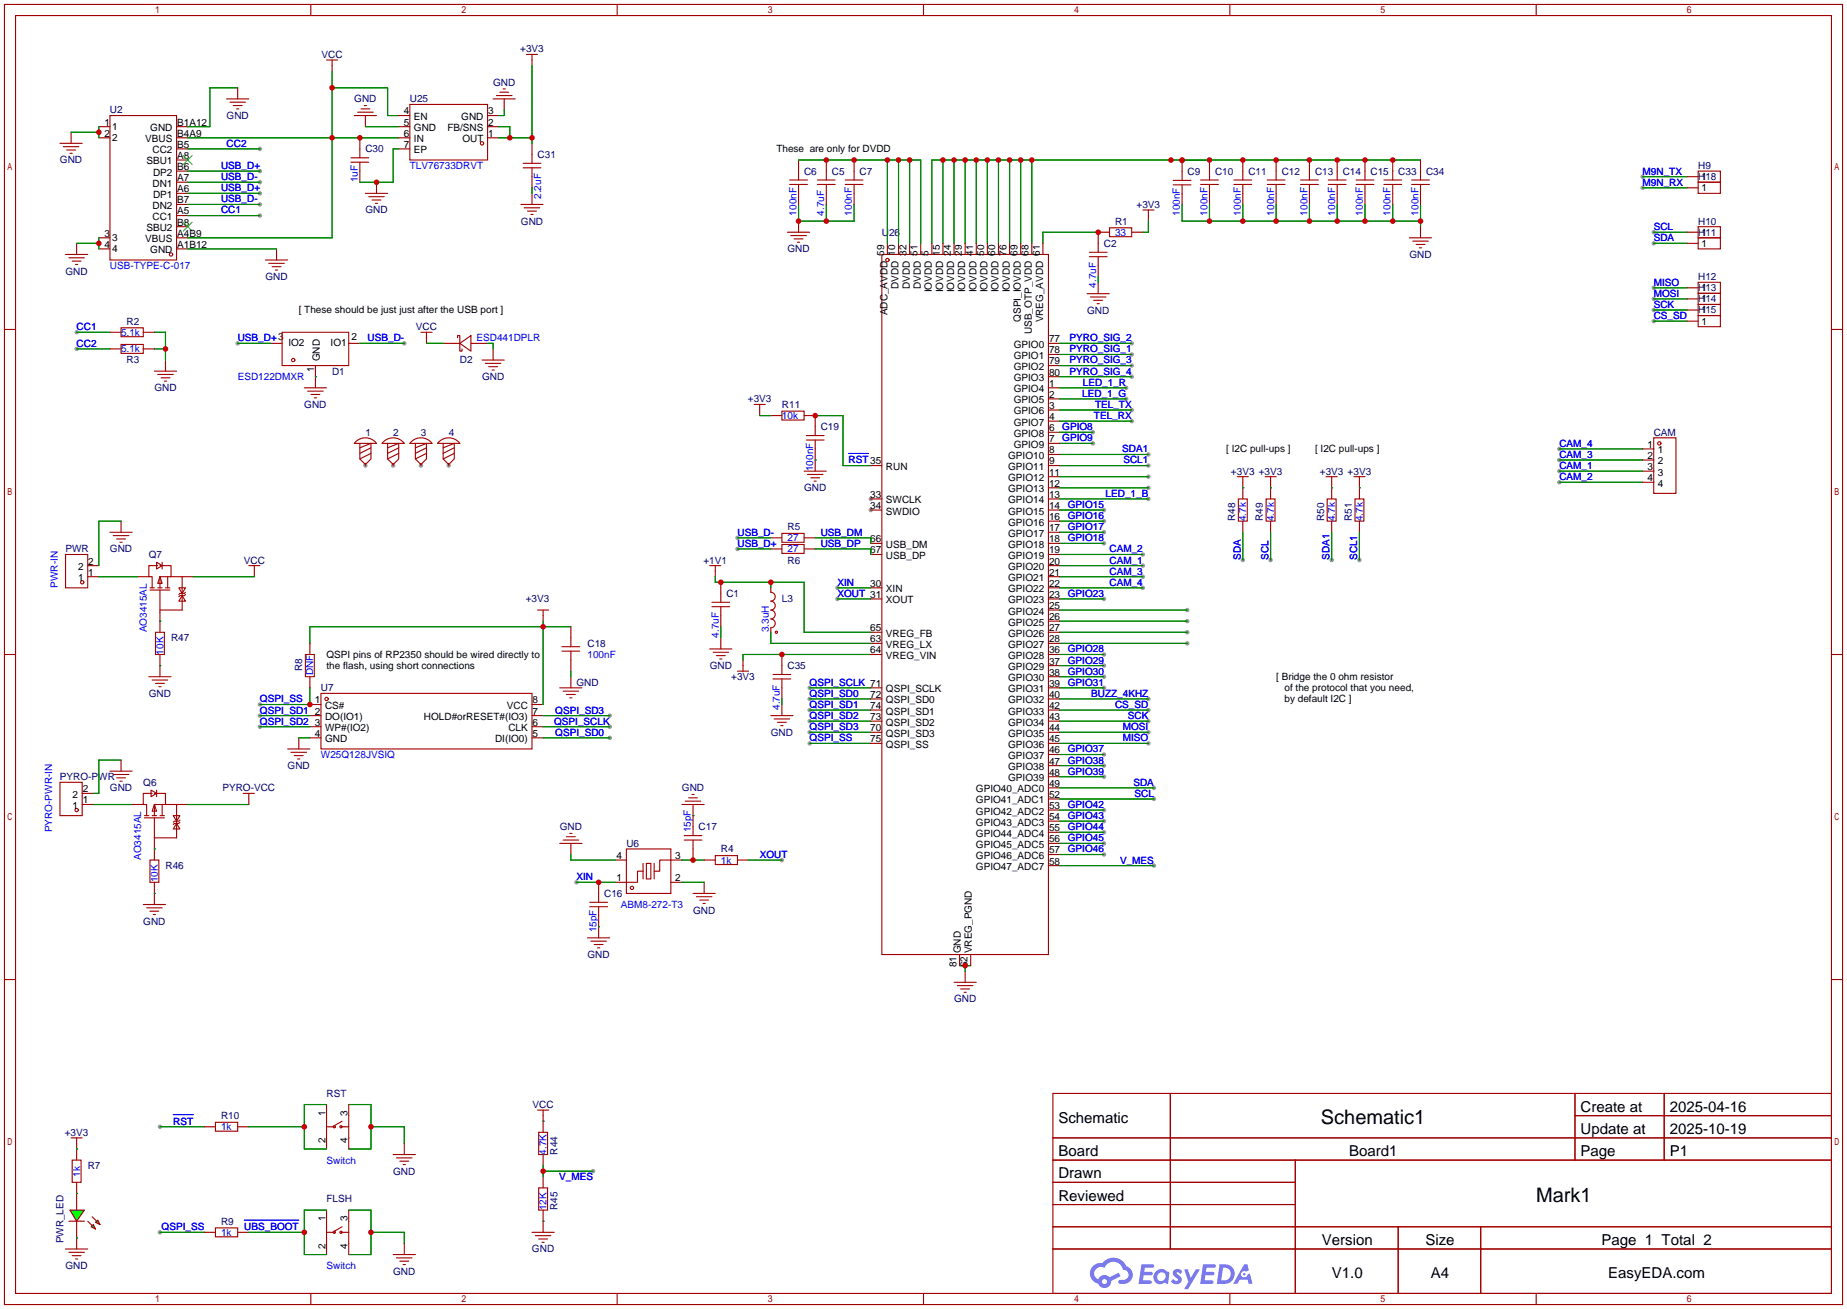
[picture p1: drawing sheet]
<svg xmlns="http://www.w3.org/2000/svg" width="422mm" height="299mm" viewBox="0 0 422 299" stroke-linecap="round" stroke-linejoin="round" font-family="sans-serif">
<defs><g id="words">
<g font-size="4.6">
<text x="302.1" y="257">Schematic1</text>
<text x="351.3" y="274.8">Mark1</text>
</g>
<g font-size="3.4">
<text x="242.1" y="256.6">Schematic</text>
<text x="361.5" y="254.1">Create at</text>
<text x="381.9" y="254.1">2025-04-16</text>
<text x="361.5" y="259.2">Update at</text>
<text x="381.9" y="259.2">2025-10-19</text>
<text x="242.1" y="264.3">Board</text>
<text x="242.1" y="269.3">Drawn</text>
<text x="308.5" y="264.3">Board1</text>
<text x="361.5" y="264.3">Page</text>
<text x="381.9" y="264.3">P1</text>
<text x="242.1" y="274.4">Reviewed</text>
<text x="302.3" y="284.6">Version</text>
<text x="326" y="284.6">Size</text>
<text x="366.3" y="284.6">Page 1 Total 2</text>
<text x="304.6" y="292.2">V1.0</text>
<text x="327.2" y="292.2">A4</text>
<text x="367.8" y="292.2">EasyEDA.com</text>
</g>
<g font-size="2.3" fill="#000080">
<text x="119" y="12">+3V3</text>
<text x="73.5" y="13.2">VCC</text>
<text x="81" y="23.4">GND</text>
<text x="93.7" y="23.4">U25</text>
<text x="112.8" y="19.6">GND</text>
<text x="25.1" y="25.9">U2</text>
<text x="51.8" y="27.2">GND</text>
<text x="83.6" y="34.8">C30</text>
<text x="13.7" y="37.4">GND</text>
<text x="122.9" y="36.1">C31</text>
<text x="183.9" y="39.9">C6</text>
<text x="190.2" y="39.9">C5</text>
<text x="196.6" y="39.9">C7</text>
<text x="271.6" y="40">C9</text>
<text x="277.9" y="39.9">C10</text>
<text x="285.5" y="39.9">C11</text>
<text x="293.1" y="39.9">C12</text>
<text x="300.7" y="39.9">C13</text>
<text x="307.1" y="39.9">C14</text>
<text x="313.4" y="39.9">C15</text>
<text x="319.8" y="39.9">C33</text>
<text x="326.1" y="39.9">C34</text>
<text x="388.4" y="38.6">H9</text>
<text x="388.4" y="41.2">H18</text>
<text x="259.9" y="47.5">+3V3</text>
<text x="83.6" y="48.8">GND</text>
<text x="119.1" y="51.3">GND</text>
<text x="201.7" y="53.9">U26</text>
<text x="255" y="51.3">R1</text>
<text x="388.4" y="51.3">H10</text>
<text x="388.4" y="53.9">H11</text>
<text x="180.1" y="57.7">GND</text>
<text x="252.4" y="56.4">C2</text>
<text x="322.3" y="59">GND</text>
<text x="15" y="62.8">GND</text>
<text x="60.7" y="64">GND</text>
<text x="388.4" y="64">H12</text>
<text x="248.6" y="71.7">GND</text>
<text x="388.4" y="66.6">H13</text>
<text x="388.4" y="69.1">H14</text>
<text x="388.4" y="71.7">H15</text>
<text x="29" y="74.2">R2</text>
<text x="95.1" y="75.5">VCC</text>
<text x="29" y="83.1">R3</text>
<text x="105.2" y="83.1">D2</text>
<text x="35.3" y="89.4">GND</text>
<text x="75.9" y="85.6">D1</text>
<text x="110.2" y="86.9">GND</text>
<text x="69.6" y="93.2">GND</text>
<text x="171" y="92">+3V3</text>
<text x="178.8" y="93.2">R11</text>
<text x="83.6" y="99.6">1</text>
<text x="89.9" y="99.6">2</text>
<text x="96.3" y="99.6">3</text>
<text x="102.6" y="99.6">4</text>
<text x="187.7" y="98.3">C19</text>
<text x="378.2" y="99.6">CAM</text>
<text x="183.9" y="112.3">GND</text>
<text x="281.5" y="108.5">+3V3 +3V3</text>
<text x="301.8" y="108.5">+3V3 +3V3</text>
<text x="282.5" y="119.1" transform="rotate(-90 282.5 119.1)">R48</text>
<text x="288.8" y="119.1" transform="rotate(-90 288.8 119.1)">R49</text>
<text x="302.8" y="119.1" transform="rotate(-90 302.8 119.1)">R50</text>
<text x="309.1" y="119.1" transform="rotate(-90 309.1 119.1)">R51</text>
<text x="180.1" y="121.2">R5</text>
<text x="15" y="126.3">PWR</text>
<text x="25.1" y="126.3">GND</text>
<text x="34" y="127.5">Q7</text>
<text x="55.8" y="128.8">VCC</text>
<text x="160.9" y="128.8">+1V1</text>
<text x="180.1" y="128.8">R6</text>
<text x="120.2" y="137.7">+3V3</text>
<text x="166.1" y="136.4">C1</text>
<text x="178.8" y="137.7">L3</text>
<text x="39.1" y="146.6">R47</text>
<text x="134.4" y="147.9">C18</text>
<text x="69.1" y="153.4" transform="rotate(-90 69.1 153.4)">R8</text>
<text x="162.3" y="152.9">GND</text>
<text x="167.2" y="155.5">+3V3</text>
<text x="180.1" y="152.9">C35</text>
<text x="34" y="159.3">GND</text>
<text x="73.4" y="158">U7</text>
<text x="131.8" y="156.7">GND</text>
<text x="176.3" y="168.2">GND</text>
<text x="13.7" y="178.3">PYRO-PWR</text>
<text x="32.8" y="179.6">Q6</text>
<text x="65.8" y="175.8">GND</text>
<text x="25.1" y="180.9">GND</text>
<text x="50.9" y="180.9">PYRO-VCC</text>
<text x="156" y="180.9">GND</text>
<text x="128" y="189.8">GND</text>
<text x="159.8" y="189.8">C17</text>
<text x="143.3" y="193.6">U6</text>
<text x="164.8" y="194.8">R4</text>
<text x="37.8" y="198.7">R46</text>
<text x="138.2" y="205">C16</text>
<text x="158.5" y="208.8">GND</text>
<text x="32.8" y="211.4">GND</text>
<text x="134.4" y="219">GND</text>
<text x="218.2" y="229.1">GND</text>
<text x="74.7" y="250.7">RST</text>
<text x="50.5" y="255.8">R10</text>
<text x="121.8" y="253.3">VCC</text>
<text x="14.8" y="259.6">+3V3</text>
<text x="127.5" y="263.9" transform="rotate(-90 127.5 263.9)">R44</text>
<text x="20.1" y="267.2">R7</text>
<text x="89.9" y="268.5">GND</text>
<text x="74.7" y="274.9">FLSH</text>
<text x="50.5" y="279.9">R9</text>
<text x="127.5" y="276.6" transform="rotate(-90 127.5 276.6)">R45</text>
<text x="14.5" y="284.2" transform="rotate(-90 14.5 284.2)">PWR_LED</text>
<text x="121.7" y="286.3">GND</text>
<text x="15" y="290.1">GND</text>
<text x="89.9" y="291.4">GND</text>
</g>
<g font-size="2.3">
<text x="23.9" y="28.7">1</text>
<text x="25.7" y="29.7">1</text>
<text x="34.4" y="30">GND</text>
<text x="40.5" y="28.7">B1A12</text>
<text x="92.3" y="26.2">4</text>
<text x="92.3" y="28.7">5</text>
<text x="94.7" y="27.4">EN</text>
<text x="94.7" y="30">GND</text>
<text x="102.3" y="30">FB/SNS</text>
<text x="105.5" y="27.4">GND</text>
<text x="111.6" y="28.7">2</text>
<text x="111.6" y="26.2">3</text>
<text x="23.9" y="31.2">2</text>
<text x="25.7" y="32.3">2</text>
<text x="33.2" y="32.5">VBUS</text>
<text x="34.9" y="35.1">CC2</text>
<text x="40.5" y="31.2">B4A9</text>
<text x="40.5" y="33.8">B5</text>
<text x="92.3" y="31.2">6</text>
<text x="92.3" y="33.8">7</text>
<text x="94.7" y="32.5">IN</text>
<text x="94.7" y="35.1">EP</text>
<text x="105.7" y="32.5">OUT</text>
<text x="111.6" y="31.2">1</text>
<text x="177.5" y="34.8">These are only for DVDD</text>
<text x="33.5" y="37.6">SBU1</text>
<text x="35" y="40.1">DP2</text>
<text x="40.5" y="41.4">A7</text>
<text x="40.5" y="36.3">A8</text>
<text x="40.5" y="38.9">B6</text>
<text x="389.1" y="41.2">1</text>
<text x="34.9" y="42.7">DN1</text>
<text x="34.9" y="47.8">DN2</text>
<text x="35" y="45.2">DP1</text>
<text x="40.5" y="46.5">B7</text>
<text x="40.5" y="43.9">A6</text>
<text x="389.1" y="43.7">1</text>
<text x="33.5" y="52.8">SBU2</text>
<text x="34.9" y="50.3">CC1</text>
<text x="40.5" y="51.6">B8</text>
<text x="40.5" y="49">A5</text>
<text x="389.1" y="53.9">1</text>
<text x="23.9" y="56.6">4</text>
<text x="23.9" y="54.1">3</text>
<text x="25.7" y="57.7">4</text>
<text x="25.7" y="55.1">3</text>
<text x="33.2" y="55.4">VBUS</text>
<text x="34.4" y="57.9">GND</text>
<text x="40.5" y="56.6">A1B12</text>
<text x="40.5" y="54.1">A4B9</text>
<text x="202.2" y="58.5" transform="rotate(-90 202.2 58.5)">59</text>
<text x="204.8" y="58.5" transform="rotate(-90 204.8 58.5)">10</text>
<text x="207.3" y="58.5" transform="rotate(-90 207.3 58.5)">32</text>
<text x="209.8" y="58.5" transform="rotate(-90 209.8 58.5)">51</text>
<text x="212.4" y="58.5" transform="rotate(-90 212.4 58.5)">5</text>
<text x="214.9" y="58.5" transform="rotate(-90 214.9 58.5)">15</text>
<text x="217.5" y="58.5" transform="rotate(-90 217.5 58.5)">24</text>
<text x="220" y="58.5" transform="rotate(-90 220 58.5)">29</text>
<text x="222.5" y="58.5" transform="rotate(-90 222.5 58.5)">41</text>
<text x="225.1" y="58.5" transform="rotate(-90 225.1 58.5)">50</text>
<text x="227.6" y="58.5" transform="rotate(-90 227.6 58.5)">60</text>
<text x="230.2" y="58.5" transform="rotate(-90 230.2 58.5)">76</text>
<text x="232.7" y="58.5" transform="rotate(-90 232.7 58.5)">69</text>
<text x="235.2" y="58.5" transform="rotate(-90 235.2 58.5)">68</text>
<text x="237.8" y="58.5" transform="rotate(-90 237.8 58.5)">61</text>
<text x="389.1" y="56.4">1</text>
<text x="68.3" y="71.7">[ These should be just just after the USB port ]</text>
<text x="205.5" y="66.1" transform="rotate(-90 205.5 66.1)">DVDD</text>
<text x="208.1" y="66.1" transform="rotate(-90 208.1 66.1)">DVDD</text>
<text x="210.6" y="66.1" transform="rotate(-90 210.6 66.1)">DVDD</text>
<text x="213.1" y="66.8" transform="rotate(-90 213.1 66.8)">IOVDD</text>
<text x="215.7" y="66.8" transform="rotate(-90 215.7 66.8)">IOVDD</text>
<text x="218.2" y="66.8" transform="rotate(-90 218.2 66.8)">IOVDD</text>
<text x="220.8" y="66.8" transform="rotate(-90 220.8 66.8)">IOVDD</text>
<text x="223.3" y="66.8" transform="rotate(-90 223.3 66.8)">IOVDD</text>
<text x="225.8" y="66.8" transform="rotate(-90 225.8 66.8)">IOVDD</text>
<text x="228.4" y="66.8" transform="rotate(-90 228.4 66.8)">IOVDD</text>
<text x="230.9" y="66.8" transform="rotate(-90 230.9 66.8)">IOVDD</text>
<text x="389.1" y="66.6">1</text>
<text x="389.1" y="69.1">1</text>
<text x="389.1" y="71.7">1</text>
<text x="80.4" y="77.8">2</text>
<text x="203" y="72" transform="rotate(-90 203 72)">ADC_AVDD</text>
<text x="233.5" y="73.6" transform="rotate(-90 233.5 73.6)">QSPI_IOVDD</text>
<text x="236" y="76.4" transform="rotate(-90 236 76.4)">USB_OTP_VDD</text>
<text x="238.5" y="73.7" transform="rotate(-90 238.5 73.7)">VREG_AVDD</text>
<text x="389.1" y="74.2">1</text>
<text x="65.9" y="79">IO2</text>
<text x="73.2" y="82.6" transform="rotate(-90 73.2 82.6)">GND</text>
<text x="75.6" y="79">IO1</text>
<text x="231.8" y="82">GPIO1</text>
<text x="231.8" y="79.5">GPIO0</text>
<text x="239.9" y="83.3">79</text>
<text x="239.9" y="80.8">78</text>
<text x="239.9" y="78.2">77</text>
<text x="71.9" y="85" transform="rotate(-90 71.9 85)">1</text>
<text x="231.8" y="89.7">GPIO4</text>
<text x="231.8" y="87.1">GPIO3</text>
<text x="231.8" y="84.6">GPIO2</text>
<text x="239.9" y="88.4">1</text>
<text x="239.9" y="85.9">80</text>
<text x="231.8" y="94.7">GPIO6</text>
<text x="231.8" y="92.2">GPIO5</text>
<text x="239.9" y="93.5">3</text>
<text x="239.9" y="90.9">2</text>
<text x="231.8" y="99.8">GPIO8</text>
<text x="231.8" y="97.3">GPIO7</text>
<text x="239.9" y="101.1">7</text>
<text x="239.9" y="98.6">6</text>
<text x="239.9" y="96">4</text>
<text x="202.6" y="107.4">RUN</text>
<text x="230.6" y="107.4">GPIO11</text>
<text x="230.6" y="104.9">GPIO10</text>
<text x="231.8" y="102.4">GPIO9</text>
<text x="239.9" y="106.2">9</text>
<text x="239.9" y="103.6">8</text>
<text x="280.4" y="103.4">[ I2C pull-ups ]</text>
<text x="300.7" y="103.4">[ I2C pull-ups ]</text>
<text x="376.8" y="102.4">1</text>
<text x="376.8" y="104.9">2</text>
<text x="376.8" y="107.4">3</text>
<text x="379.1" y="103.6">1</text>
<text x="379.1" y="106.2">2</text>
<text x="199" y="113.8">33</text>
<text x="230.6" y="112.5">GPIO13</text>
<text x="230.6" y="110">GPIO12</text>
<text x="239.9" y="113.8">13</text>
<text x="239.9" y="111.3">12</text>
<text x="239.9" y="108.7">11</text>
<text x="376.8" y="110">4</text>
<text x="379.1" y="108.7">3</text>
<text x="379.1" y="111.3">4</text>
<text x="199" y="116.3">34</text>
<text x="202.6" y="115.1">SWCLK</text>
<text x="202.6" y="117.6">SWDIO</text>
<text x="230.6" y="117.6">GPIO15</text>
<text x="230.6" y="115.1">GPIO14</text>
<text x="239.9" y="118.9">16</text>
<text x="239.9" y="116.3">14</text>
<text x="199" y="124">66</text>
<text x="202.6" y="125.2">USB_DM</text>
<text x="230.6" y="125.2">GPIO18</text>
<text x="230.6" y="122.7">GPIO17</text>
<text x="230.6" y="120.1">GPIO16</text>
<text x="239.9" y="124">18</text>
<text x="239.9" y="121.4">17</text>
<text x="17.9" y="130.3">2</text>
<text x="20.2" y="131.6">1</text>
<text x="20.2" y="129">2</text>
<text x="199" y="126.5">67</text>
<text x="202.6" y="127.8">USB_DP</text>
<text x="230.6" y="130.3">GPIO20</text>
<text x="230.6" y="127.8">GPIO19</text>
<text x="239.9" y="131.6">21</text>
<text x="239.9" y="129">20</text>
<text x="239.9" y="126.5">19</text>
<text x="17.9" y="132.8">1</text>
<text x="199" y="134.1">30</text>
<text x="202.6" y="135.4">XIN</text>
<text x="202.6" y="137.9">XOUT</text>
<text x="230.6" y="137.9">GPIO23</text>
<text x="230.6" y="135.4">GPIO22</text>
<text x="230.6" y="132.8">GPIO21</text>
<text x="239.9" y="136.7">23</text>
<text x="239.9" y="134.1">22</text>
<text x="230.6" y="143">GPIO25</text>
<text x="230.6" y="140.5">GPIO24</text>
<text x="239.9" y="141.7">26</text>
<text x="239.9" y="139.2">25</text>
<text x="199" y="144.3">65</text>
<text x="199" y="146.8">63</text>
<text x="199" y="149.4">64</text>
<text x="202.6" y="145.5">VREG_FB</text>
<text x="202.6" y="148.1">VREG_LX</text>
<text x="230.6" y="148.1">GPIO27</text>
<text x="230.6" y="145.5">GPIO26</text>
<text x="239.9" y="149.4">36</text>
<text x="239.9" y="146.8">28</text>
<text x="239.9" y="144.3">27</text>
<text x="74.7" y="150.4">QSPI pins of RP2350 should be wired directly to</text>
<text x="74.7" y="152.9">the flash, using short connections</text>
<text x="202.6" y="150.6">VREG_VIN</text>
<text x="230.6" y="155.7">GPIO30</text>
<text x="230.6" y="153.2">GPIO29</text>
<text x="230.6" y="150.6">GPIO28</text>
<text x="239.9" y="154.4">38</text>
<text x="239.9" y="151.9">37</text>
<text x="291.8" y="155.5">[ Bridge the 0 ohm resistor</text>
<text x="72" y="160.8">1</text>
<text x="121.8" y="160.8">8</text>
<text x="199" y="159.5">72</text>
<text x="202.6" y="158.2">QSPI_SCLK</text>
<text x="202.6" y="160.8">QSPI_SD0</text>
<text x="230.6" y="160.8">GPIO32</text>
<text x="230.6" y="158.2">GPIO31</text>
<text x="239.9" y="159.5">40</text>
<text x="239.9" y="157">39</text>
<text x="293.8" y="158">of the protocol that you need,</text>
<text x="293.8" y="160.6">by default I2C ]</text>
<text x="72" y="163.3">2</text>
<text x="72" y="165.9">3</text>
<text x="74.3" y="162.1">CS#</text>
<text x="74.3" y="164.6">DO(IO1)</text>
<text x="74.3" y="167.1">WP#(IO2)</text>
<text x="97" y="164.6">HOLD#orRESET#(IO3)</text>
<text x="115.9" y="162.1">VCC</text>
<text x="116.3" y="167.1">CLK</text>
<text x="121.8" y="165.9">6</text>
<text x="121.8" y="163.3">7</text>
<text x="199" y="162.1">74</text>
<text x="199" y="164.6">73</text>
<text x="199" y="167.1">70</text>
<text x="202.6" y="163.3">QSPI_SD1</text>
<text x="202.6" y="165.9">QSPI_SD2</text>
<text x="230.6" y="165.9">GPIO34</text>
<text x="230.6" y="163.3">GPIO33</text>
<text x="239.9" y="167.1">44</text>
<text x="239.9" y="164.6">43</text>
<text x="239.9" y="162.1">42</text>
<text x="72" y="168.4">4</text>
<text x="74.3" y="169.7">GND</text>
<text x="113.2" y="169.7">DI(IO0)</text>
<text x="121.8" y="168.4">5</text>
<text x="199" y="169.7">75</text>
<text x="202.6" y="168.4">QSPI_SD3</text>
<text x="202.6" y="170.9">QSPI_SS</text>
<text x="230.6" y="173.5">GPIO37</text>
<text x="230.6" y="170.9">GPIO36</text>
<text x="230.6" y="168.4">GPIO35</text>
<text x="239.9" y="172.2">46</text>
<text x="239.9" y="169.7">45</text>
<text x="230.6" y="178.6">GPIO39</text>
<text x="230.6" y="176">GPIO38</text>
<text x="239.9" y="179.8">49</text>
<text x="239.9" y="177.3">48</text>
<text x="239.9" y="174.8">47</text>
<text x="16.6" y="184.9">1</text>
<text x="16.6" y="182.4">2</text>
<text x="18.9" y="183.6">1</text>
<text x="18.9" y="181.1">2</text>
<text x="223.2" y="183.6">GPIO41_ADC1</text>
<text x="223.2" y="181.1">GPIO40_ADC0</text>
<text x="239.9" y="184.9">53</text>
<text x="239.9" y="182.4">52</text>
<text x="223.2" y="191.3">GPIO44_ADC4</text>
<text x="223.2" y="188.7">GPIO43_ADC3</text>
<text x="223.2" y="186.2">GPIO42_ADC2</text>
<text x="239.9" y="190">55</text>
<text x="239.9" y="187.5">54</text>
<text x="141" y="196.3">4</text>
<text x="154.4" y="196.3">3</text>
<text x="223.2" y="196.3">GPIO46_ADC6</text>
<text x="223.2" y="193.8">GPIO45_ADC5</text>
<text x="239.9" y="197.6">58</text>
<text x="239.9" y="195.1">57</text>
<text x="239.9" y="192.5">56</text>
<text x="141" y="201.4">1</text>
<text x="154.4" y="201.4">2</text>
<text x="223.2" y="198.9">GPIO47_ADC7</text>
<text x="218.7" y="221.1" transform="rotate(-90 218.7 221.1)">81</text>
<text x="219.7" y="217.9" transform="rotate(-90 219.7 217.9)">GND</text>
<text x="221.3" y="221.1" transform="rotate(-90 221.3 221.1)">62</text>
<text x="222.3" y="217.9" transform="rotate(-90 222.3 217.9)">VREG_PGND</text>
<text x="74.4" y="255" transform="rotate(-90 74.4 255)">1</text>
<text x="79.5" y="255" transform="rotate(-90 79.5 255)">3</text>
<text x="74.4" y="261.4" transform="rotate(-90 74.4 261.4)">2</text>
<text x="79.5" y="261.4" transform="rotate(-90 79.5 261.4)">4</text>
<text x="74.4" y="279.1" transform="rotate(-90 74.4 279.1)">1</text>
<text x="79.5" y="279.1" transform="rotate(-90 79.5 279.1)">3</text>
<text x="74.4" y="285.5" transform="rotate(-90 74.4 285.5)">2</text>
<text x="79.5" y="285.5" transform="rotate(-90 79.5 285.5)">4</text>
</g>
<g font-size="2.3" fill="#00f">
<text x="51.8" y="33.6">CC2</text>
<text x="50.5" y="38.6">USB_D+</text>
<text x="50.5" y="41.2">USB_D-</text>
<text x="81.8" y="41.7" transform="rotate(-90 81.8 41.7)">1uF</text>
<text x="93.7" y="38.6">TLV76733DRVT</text>
<text x="375.7" y="39.9">M9N_TX</text>
<text x="50.5" y="43.7">USB_D+</text>
<text x="50.5" y="46.3">USB_D-</text>
<text x="123.7" y="45.5" transform="rotate(-90 123.7 45.5)">2.2uF</text>
<text x="375.7" y="42.4">M9N_RX</text>
<text x="50.5" y="48.8">CC1</text>
<text x="182.1" y="49.3" transform="rotate(-90 182.1 49.3)">100nF</text>
<text x="188.5" y="49.3" transform="rotate(-90 188.5 49.3)">4.7uF</text>
<text x="194.8" y="49.3" transform="rotate(-90 194.8 49.3)">100nF</text>
<text x="255" y="53.9">33</text>
<text x="269.9" y="49.4" transform="rotate(-90 269.9 49.4)">100nF</text>
<text x="276.1" y="49.3" transform="rotate(-90 276.1 49.3)">100nF</text>
<text x="283.7" y="49.3" transform="rotate(-90 283.7 49.3)">100nF</text>
<text x="291.4" y="49.3" transform="rotate(-90 291.4 49.3)">100nF</text>
<text x="299" y="49.3" transform="rotate(-90 299 49.3)">100nF</text>
<text x="305.3" y="49.3" transform="rotate(-90 305.3 49.3)">100nF</text>
<text x="311.7" y="49.3" transform="rotate(-90 311.7 49.3)">100nF</text>
<text x="318" y="49.3" transform="rotate(-90 318 49.3)">100nF</text>
<text x="324.4" y="49.3" transform="rotate(-90 324.4 49.3)">100nF</text>
<text x="378.2" y="52.6">SCL</text>
<text x="378.2" y="55.1">SDA</text>
<text x="25.1" y="61.5">USB-TYPE-C-017</text>
<text x="250.7" y="65.8" transform="rotate(-90 250.7 65.8)">4.7uF</text>
<text x="378.2" y="65.3">MISO</text>
<text x="378.2" y="67.8">MOSI</text>
<text x="378.2" y="70.4">SCK</text>
<text x="17.5" y="75.5">CC1</text>
<text x="27.7" y="76.7">5.1k</text>
<text x="378.2" y="72.9">CS_SD</text>
<text x="17.5" y="79.3">CC2</text>
<text x="27.7" y="80.5">5.1k</text>
<text x="54.4" y="78">USB_D+3</text>
<text x="84.1" y="78">USB_D-</text>
<text x="109" y="78">ESD441DPLR</text>
<text x="244.6" y="78">PYRO_SIG_2</text>
<text x="244.6" y="80.5">PYRO_SIG_1</text>
<text x="244.6" y="83.1">PYRO_SIG_3</text>
<text x="54.4" y="86.9">ESD122DMXR</text>
<text x="244.6" y="85.6">PYRO_SIG_4</text>
<text x="247.6" y="88.2">LED_1_R</text>
<text x="178.8" y="95.8">10k</text>
<text x="247.5" y="90.7">LED_1_G</text>
<text x="250.2" y="95.8">TEL_RX</text>
<text x="250.4" y="93.2">TEL_TX</text>
<text x="242.9" y="100.9">GPIO9</text>
<text x="242.9" y="98.3">GPIO8</text>
<text x="186" y="107.7" transform="rotate(-90 186 107.7)">100nF</text>
<text x="194.1" y="105.9">RST35</text>
<text x="256.7" y="103.4">SDA1</text>
<text x="256.9" y="105.9">SCL1</text>
<text x="356.6" y="107.2">CAM_1</text>
<text x="356.6" y="102.1">CAM_4</text>
<text x="356.6" y="104.7">CAM_3</text>
<text x="252.8" y="113.6">LED_1_B</text>
<text x="356.6" y="109.8">CAM_2</text>
<text x="244.2" y="118.6">GPIO16</text>
<text x="244.2" y="116.1">GPIO15</text>
<text x="285" y="119.1" transform="rotate(-90 285 119.1)">4.7k</text>
<text x="291.4" y="119.1" transform="rotate(-90 291.4 119.1)">4.7k</text>
<text x="305.3" y="119.1" transform="rotate(-90 305.3 119.1)">4.7k</text>
<text x="311.7" y="119.1" transform="rotate(-90 311.7 119.1)">4.7k</text>
<text x="168.7" y="125">USB_D+</text>
<text x="168.7" y="122.5">USB_D-</text>
<text x="180.1" y="123.7">27</text>
<text x="187.7" y="122.5">USB_DM</text>
<text x="187.7" y="125">USB_DP</text>
<text x="244.2" y="121.2">GPIO17</text>
<text x="244.2" y="123.7">GPIO18</text>
<text x="180.1" y="126.3">27</text>
<text x="253.7" y="126.3">CAM_2</text>
<text x="253.7" y="128.8">CAM_1</text>
<text x="253.7" y="131.3">CAM_3</text>
<text x="283.7" y="128" transform="rotate(-90 283.7 128)">SDA</text>
<text x="290.1" y="128" transform="rotate(-90 290.1 128)">SCL</text>
<text x="304.1" y="128" transform="rotate(-90 304.1 128)">SDA1</text>
<text x="310.4" y="128" transform="rotate(-90 310.4 128)">SCL1</text>
<text x="13.2" y="134.4" transform="rotate(-90 13.2 134.4)">PWR-IN</text>
<text x="191.5" y="133.9">XIN</text>
<text x="191.5" y="136.4">XOUT 31</text>
<text x="244.2" y="136.4">GPIO23</text>
<text x="253.7" y="133.9">CAM_4</text>
<text x="33.6" y="144.5" transform="rotate(-90 33.6 144.5)">AO3415AL</text>
<text x="37.4" y="149.6" transform="rotate(-90 37.4 149.6)">10K</text>
<text x="164.4" y="145.8" transform="rotate(-90 164.4 145.8)">4.7uF</text>
<text x="175.8" y="144.5" transform="rotate(-90 175.8 144.5)">3.3uH</text>
<text x="244.2" y="149.1">GPIO28</text>
<text x="71.7" y="154.3" transform="rotate(-90 71.7 154.3)">DNF</text>
<text x="134.4" y="150.4">100nF</text>
<text x="244.2" y="154.2">GPIO30</text>
<text x="244.2" y="151.7">GPIO29</text>
<text x="59.4" y="160.6">QSPI_SS</text>
<text x="185.2" y="156.7">QSPI_SCLK 71</text>
<text x="185.2" y="159.3">QSPI_SD0</text>
<text x="185.2" y="161.8">QSPI_SD1</text>
<text x="244.2" y="156.7">GPIO31</text>
<text x="249.5" y="159.3">BUZZ_4KHZ</text>
<text x="255" y="161.8">CS_SD</text>
<text x="59.4" y="163.1">QSPI_SD1</text>
<text x="59.4" y="165.6">QSPI_SD2</text>
<text x="126.7" y="165.6">QSPI_SCLK</text>
<text x="127" y="163.1">QSPI_SD3</text>
<text x="178.3" y="162.3" transform="rotate(-90 178.3 162.3)">4.7uF</text>
<text x="185.2" y="164.4">QSPI_SD2</text>
<text x="185.2" y="166.9">QSPI_SD3</text>
<text x="256.8" y="166.9">MOSI</text>
<text x="257.9" y="164.4">SCK</text>
<text x="73.4" y="173.3">W25Q128JVSIQ</text>
<text x="127" y="168.2">QSPI_SD0</text>
<text x="185.2" y="169.4">QSPI_SS</text>
<text x="244.2" y="172">GPIO37</text>
<text x="256.8" y="169.4">MISO</text>
<text x="244.2" y="174.5">GPIO38</text>
<text x="244.2" y="177.1">GPIO39</text>
<text x="259.2" y="179.6">SDA</text>
<text x="244.2" y="184.7">GPIO42</text>
<text x="259.5" y="182.1">SCL</text>
<text x="12" y="190.2" transform="rotate(-90 12 190.2)">PYRO-PWR-IN</text>
<text x="158" y="190.2" transform="rotate(-90 158 190.2)">15pF</text>
<text x="244.2" y="187.2">GPIO43</text>
<text x="244.2" y="189.8">GPIO44</text>
<text x="32.3" y="196.6" transform="rotate(-90 32.3 196.6)">AO3415AL</text>
<text x="164.8" y="197.4">1k</text>
<text x="173.7" y="196.1">XOUT</text>
<text x="244.2" y="194.8">GPIO46</text>
<text x="244.2" y="192.3">GPIO45</text>
<text x="256.2" y="197.4">V_MES</text>
<text x="36.1" y="201.7" transform="rotate(-90 36.1 201.7)">10K</text>
<text x="131.8" y="201.2">XIN</text>
<text x="142" y="207.5">ABM8-272-T3</text>
<text x="136.4" y="213.1" transform="rotate(-90 136.4 213.1)">15pF</text>
<text x="39.6" y="257.1">RST</text>
<text x="50.5" y="258.3">1k</text>
<text x="125" y="263.9" transform="rotate(-90 125 263.9)">4.7K</text>
<text x="18.3" y="269" transform="rotate(-90 18.3 269)">1k</text>
<text x="74.7" y="266">Switch</text>
<text x="127.9" y="269.8">V_MES</text>
<text x="36.9" y="281.2">QSPI_SS</text>
<text x="55.9" y="281.2">UBS_BOOT</text>
<text x="125" y="276.6" transform="rotate(-90 125 276.6)">12K</text>
<text x="50.5" y="282.5">1k</text>
<text x="74.7" y="290.1">Switch</text>
</g>
</g></defs>
<g fill="#999">
<circle cx="199.1" cy="114" r=".51"/>
<circle cx="199.1" cy="116.6" r=".51"/>
<circle cx="83.6" cy="106.4" r=".51"/>
<circle cx="89.9" cy="106.4" r=".51"/>
<circle cx="96.3" cy="106.4" r=".51"/>
<circle cx="102.6" cy="106.4" r=".51"/>
<circle cx="59.4" cy="34" r=".51"/>
<circle cx="59.4" cy="39.1" r=".51"/>
<circle cx="59.4" cy="41.7" r=".51"/>
<circle cx="59.4" cy="44.2" r=".51"/>
<circle cx="59.4" cy="46.7" r=".51"/>
<circle cx="59.4" cy="49.3" r=".51"/>
<circle cx="17.5" cy="75.9" r=".51"/>
<circle cx="17.5" cy="79.8" r=".51"/>
<circle cx="54.4" cy="78.5" r=".51"/>
<circle cx="92.5" cy="78.5" r=".51"/>
<circle cx="267.8" cy="36.7" r=".51"/>
<circle cx="191.5" cy="134.4" r=".51"/>
<circle cx="191.5" cy="136.9" r=".51"/>
<circle cx="131.8" cy="201.7" r=".51"/>
<circle cx="178.8" cy="196.6" r=".51"/>
<circle cx="168.7" cy="125.5" r=".51"/>
<circle cx="168.7" cy="122.9" r=".51"/>
<circle cx="185.2" cy="157.2" r=".51"/>
<circle cx="185.2" cy="159.8" r=".51"/>
<circle cx="185.2" cy="162.3" r=".51"/>
<circle cx="185.2" cy="164.8" r=".51"/>
<circle cx="185.2" cy="167.4" r=".51"/>
<circle cx="185.2" cy="169.9" r=".51"/>
<circle cx="139.4" cy="166.1" r=".51"/>
<circle cx="139.4" cy="168.7" r=".51"/>
<circle cx="59.4" cy="163.6" r=".51"/>
<circle cx="59.4" cy="166.1" r=".51"/>
<circle cx="139.4" cy="163.6" r=".51"/>
<circle cx="59.4" cy="161" r=".51"/>
<circle cx="36.6" cy="281.7" r=".51"/>
<circle cx="36.6" cy="257.6" r=".51"/>
<circle cx="249.9" cy="101.3" r=".51"/>
<circle cx="262.6" cy="103.9" r=".51"/>
<circle cx="262.6" cy="106.4" r=".51"/>
<circle cx="252.5" cy="119.1" r=".51"/>
<circle cx="252.5" cy="116.6" r=".51"/>
<circle cx="252.5" cy="121.7" r=".51"/>
<circle cx="252.5" cy="124.2" r=".51"/>
<circle cx="261.4" cy="126.7" r=".51"/>
<circle cx="261.4" cy="129.3" r=".51"/>
<circle cx="271.5" cy="139.4" r=".51"/>
<circle cx="252.5" cy="136.9" r=".51"/>
<circle cx="261.4" cy="134.4" r=".51"/>
<circle cx="261.4" cy="131.8" r=".51"/>
<circle cx="271.5" cy="142" r=".51"/>
<circle cx="271.5" cy="144.5" r=".51"/>
<circle cx="271.5" cy="147.1" r=".51"/>
<circle cx="262.6" cy="159.8" r=".51"/>
<circle cx="252.5" cy="157.2" r=".51"/>
<circle cx="252.5" cy="154.7" r=".51"/>
<circle cx="262.6" cy="162.3" r=".51"/>
<circle cx="262.6" cy="164.8" r=".51"/>
<circle cx="262.6" cy="167.4" r=".51"/>
<circle cx="252.5" cy="175" r=".51"/>
<circle cx="135.6" cy="267.7" r=".51"/>
<circle cx="378.2" cy="53.1" r=".51"/>
<circle cx="378.2" cy="55.6" r=".51"/>
<circle cx="378.2" cy="65.8" r=".51"/>
<circle cx="378.2" cy="68.3" r=".51"/>
<circle cx="378.2" cy="70.9" r=".51"/>
<circle cx="378.2" cy="73.4" r=".51"/>
<circle cx="375.7" cy="40.4" r=".51"/>
<circle cx="375.7" cy="42.9" r=".51"/>
<circle cx="284.2" cy="128" r=".51"/>
<circle cx="290.6" cy="128" r=".51"/>
<circle cx="263.9" cy="197.9" r=".51"/>
<circle cx="258.8" cy="78.5" r=".51"/>
<circle cx="258.8" cy="81" r=".51"/>
<circle cx="258.8" cy="83.6" r=".51"/>
<circle cx="258.8" cy="86.1" r=".51"/>
<circle cx="257.6" cy="88.6" r=".51"/>
<circle cx="257.6" cy="91.2" r=".51"/>
<circle cx="258.8" cy="93.7" r=".51"/>
<circle cx="258.8" cy="96.3" r=".51"/>
<circle cx="249.9" cy="98.8" r=".51"/>
<circle cx="252.5" cy="177.5" r=".51"/>
<circle cx="252.5" cy="185.2" r=".51"/>
<circle cx="252.5" cy="187.7" r=".51"/>
<circle cx="252.5" cy="195.3" r=".51"/>
<circle cx="252.5" cy="190.2" r=".51"/>
<circle cx="252.5" cy="192.8" r=".51"/>
<circle cx="262.6" cy="169.9" r=".51"/>
<circle cx="252.5" cy="172.5" r=".51"/>
<circle cx="252.5" cy="149.6" r=".51"/>
<circle cx="252.5" cy="152.1" r=".51"/>
<circle cx="263.9" cy="180.1" r=".51"/>
<circle cx="263.9" cy="182.6" r=".51"/>
<circle cx="262.6" cy="111.5" r=".51"/>
<circle cx="262.6" cy="114" r=".51"/>
<circle cx="262.6" cy="109" r=".51"/>
<circle cx="356.6" cy="110.2" r=".51"/>
<circle cx="356.6" cy="107.7" r=".51"/>
<circle cx="356.6" cy="102.6" r=".51"/>
<circle cx="356.6" cy="105.2" r=".51"/>
<circle cx="304.5" cy="128" r=".51"/>
<circle cx="310.9" cy="128" r=".51"/>
</g>
<g fill="none" stroke="#a10000" stroke-width=".25">
<path d="M1 1h420.4v297.2h-420.4zM3.6 3.6h415.2v292.1h-415.2zM71.1 1v2.6M141.1 1v2.6M211.2 1v2.6M281.3 1v2.6M351.3 1v2.6M1 75.3h2.6M418.8 75.3h2.6M1 149.6h2.6M418.8 149.6h2.6M1 223.9h2.6"/>
<path d="M418.8 223.9h2.6M240.8 249.9h178v45.8h-178zM267.7 249.9v35.6M360.2 249.9v15.3M360.2 255h58.6M380.6 249.9v15.3M240.8 260.1h178M240.8 265.2h178M240.8 270.3h55.4M240.8 275.3h55.4M296.2 265.2v30.5M71.1 295.7v2.5"/>
<path d="M141.1 295.7v2.5M211.2 295.7v2.5M240.8 280.4h178M240.8 285.5h178M281.3 295.7v2.5M319.8 280.4v15.3M338.6 280.4v15.3M351.3 295.7v2.5"/>
</g>
<g fill="#5487ff">
<path d="M268.5 290.3a1.3 1.3 0 0 1 1.9 .3l-.4 .6a.54 .54 0 0 0-1-.2l.2 .2a1.28 1.28 0 0 1 .8 2 1.53 1.53 0 0 1-2.2-.3l.5-.6 .8 .5a.31 .31 0 0 0 .3-.3 .31 .31 0 0 0-.2-.3 1.12 1.12 0 0 1-.7-1.9z"/>
<path d="M270.8 290.2h.8l.7 1.9 1.2-1.9h.9l-2.7 4.5h-.9l1-1.7z"/>
<path d="M261 289h2.3a.46 .46 0 0 1 .5 .1 .46 .46 0 0 1 .1 .5l-.3 .2h-1.8l-.1 .9h1.6a.4 .4 0 0 1 .3 .4 .4 .4 0 0 1-.4 .4h-1.6l-.2 1.2h1.4a.46 .46 0 0 1 .5 .1 .46 .46 0 0 1 .1 .5l-.4 .2h-2.6z"/>
<path d="M275.1 289h2.3a.47 .47 0 0 1 .5 .1 .47 .47 0 0 1 .1 .5l-.3 .2h-1.8l-.1 .9h1.6a.4 .4 0 0 1 .4 .4 .4 .4 0 0 1-.5 .4h-1.6l-.2 1.2h1.4a.46 .46 0 0 1 .5 .1 .46 .46 0 0 1 .1 .5l-.4 .2h-2.6z"/>
<path d="M284.5 289h.8l.3 1.3-.6 .4a.75 .75 0 0 0-1.1 .3 .75 .75 0 0 0 .5 1 .75 .75 0 0 0 .9-.6l.5-.3 .6 2.4h-.8l-.3-1h-1.8l-.5 1h-1z"/>
<path d="M278.9 289l-.6 4.5h1.4a2.27 2.27 0 0 0 2.7-2.3 2.27 2.27 0 0 0-2.7-2.2zM279.7 289.8a1.5 1.5 0 0 1 1.8 1.5 1.5 1.5 0 0 1-1.9 1.4h-.3z"/>
<path d="M264.4 290.6a1.6 1.6 0 0 0-.4 2.3 1.6 1.6 0 0 0 2.3 .2l.8 .4 .3-2.5-.1-.3h-.5a1.58 1.58 0 0 0-2.4-.1zM265 291.1a.99 .99 0 0 1 1.6 .6 .99 .99 0 0 1-1.3 1.1 .98 .98 0 0 1-.3-1.7z"/>
<path d="M250 289.4a2.37 2.37 0 0 0 1.1 4 1.54 1.54 0 0 0 1.8 1 1.54 1.54 0 0 0 1.2-1.6l2.2-1.1-.5-.8-2.1 1.1a1.57 1.57 0 0 0-2.6 .4 1.5 1.5 0 0 1-.7-2.1 1.5 1.5 0 0 1 2.2-.5 2.23 2.23 0 0 1 2.3-1.4 2.23 2.23 0 0 1 1.9 1.8 1.16 1.16 0 0 1 1.3 1.1 1.16 1.16 0 0 1-1.1 1.3h-.7a.47 .47 0 0 0-.5 .3 .47 .47 0 0 0 .4 .6 2.14 2.14 0 0 0 2.7-1.4 2.14 2.14 0 0 0-1.3-2.7 3.2 3.2 0 0 0-5.5-.7l-1.1 .1zM252 292.9a.6 .6 0 0 1 1.2 0 .6 .6 0 0 1-1.2 0z"/>
<circle cx="284.6" cy="291.3" r=".28"/>
</g>
<g fill="none" stroke="#a10000" stroke-width=".25">
<path d="M74.7 13.7h2.5M75.9 13.7v2.6M22.6 31.5h2.5M22.6 29h2.5M25.1 26.4h15.3v33h-15.3zM40.4 31.5h2.5M40.4 29h2.5M40.4 34h2.5M40.4 36.6h2.5M40.4 39.1h2.5M51.8 22.6h5.1M52.6 23.4h3.5"/>
<path d="M53.3 24.1h2.1M54.1 24.9h.5M54.4 20.1v2.5M182.6 36.6v4.5M189 36.6v4.5M195.3 36.6v4.5M270.3 36.7v4.5M276.6 36.6v4.5M284.2 36.6v4.5M291.8 36.6v4.5M299.5 36.6v4.5M305.8 36.6v4.5"/>
<path d="M312.2 36.6v4.5M22.6 56.9h2.5M22.6 54.4h2.5M40.4 56.9h2.5M40.4 54.4h2.5M40.4 41.7h2.5M40.4 51.8h2.5M40.4 49.3h2.5M40.4 46.7h2.5M40.4 44.2h2.5M60.7 59.4h5.1M63.2 56.9v2.5"/>
<path d="M180.1 53.1h5.1M180.6 41.1h4.1M180.6 42.2h4.1M180.8 53.8h3.6M181.6 54.6h2M182.4 55.4h.5M182.6 42.2v4.5M182.6 50.5v2.6M186.9 41.1h4.1M186.9 42.2h4.1M189 42.2v4.5M193.3 41.1h4.1"/>
<path d="M193.3 42.2h4.1M195.3 42.2v4.5M249.1 57.7h4.1M249.1 58.7h4.1M251.2 53.1v4.6M251.2 58.7v4.5M251.2 53.1h2.5M253.7 52.1h5.1v2h-5.1zM258.8 53.1h2.6M261.4 48h2.5M262.6 48v2.5M268.3 41.2h4.1"/>
<path d="M268.3 42.2h4.1M270.3 42.2v4.6M274.6 41.1h4M274.6 42.2h4M276.6 42.2v4.5M282.2 41.1h4.1M282.2 42.2h4.1M284.2 42.2v4.5M289.8 41.1h4.1M289.8 42.2h4.1M291.8 42.2v4.5M297.4 41.1h4.1"/>
<path d="M297.4 42.2h4.1M299.5 42.2v4.5M303.8 41.1h4M303.8 42.2h4M305.8 42.2v4.5M310.1 41.1h4.1M310.1 42.2h4.1M312.2 42.2v4.5M322.3 54.4h5.1M323.1 55.1h3.5M323.8 55.9h2.1M324.6 56.6h.5"/>
<path d="M324.9 51.8v2.6M25.1 75.9h2.6M25.1 79.8h2.6M27.7 74.9h5.1v2.1h-5.1zM27.7 78.7h5.1v2.1h-5.1zM32.8 75.9h2.5M32.8 79.8h2.5M61.5 60.2h3.5M62 78.5h2.5M62.2 61h2.1M63 61.7h.5M64.5 75.9h15.3v7.7h-15.3z"/>
<path d="M79.8 78.5h2.5M96.3 75.9h2.5M97.5 75.9v2.6M101.3 78.5h3.9M104.6 77.2v-.5h.6v3.6h.5v-.5M105.2 78.5l2.5-1.8v3.6zM107.7 78.5h3.8M112.8 79.8v2.5M248.6 67.1h5.1M249.4 67.9h3.5M250.1 68.7h2.1M250.9 69.4h.5"/>
<path d="M251.1 64.6v2.5M35.3 84.8h5.1M36.1 85.6h3.5M36.8 86.4h2.1M37.6 87.1h.5M37.8 82.3v2.5M69.6 88.6h5.1M70.4 89.4h3.5M71.1 90.2h2.1M71.9 90.9h.5M72.1 83.6v5M110.2 82.3h5.1"/>
<path d="M111 83.1h3.6M111.8 83.8h2M112.5 84.6h.5M162.3 129.3h2.5M162.8 137.7h4.1M162.8 138.7h4.1M163.6 129.3v2.5M164.8 133.1v4.6M164.8 138.7v4.6M176.3 122.9h2.5M176.3 125.5h2.5M178.8 121.9h5.1v2.1h-5.1z"/>
<path d="M178.8 124.5h5.1v2h-5.1zM183.9 122.9h2.5M183.9 125.5h2.5M162.3 148.3h5.1M163.1 149.1h3.5M163.8 149.9h2.1M164.6 150.6h.5M164.8 145.8v2.5M128 192.8h5.1M128.8 192h3.5M129.5 191.3h2.1M130.3 190.5h.5"/>
<path d="M130.6 192.8v2.5M140.7 196.6h2.6M143.3 194.1h10.1v10.1h-10.1zM147.1 199.1h-1.3v2.6h-5.1M147.1 197.4v3.5M147.8 197.4h1v3.5h-1zM149.6 197.4v3.5M156 196.6h-5.1v2.5h-1.3M156 183.9h5M156.5 191h4M156.5 192h4M156.7 183.1h3.6"/>
<path d="M157.5 182.4h2M158.2 181.6h.5M158.5 183.9v7.1M158.5 192v4.6M161 196.6h2.6M163.6 195.6h5.1v2h-5.1zM168.7 196.6h2.5M134.4 214.4h5M134.9 206.2h4M134.9 207.3h4M135.1 215.1h3.6M135.9 215.9h2"/>
<path d="M136.7 216.7h.5M136.9 201.7v4.5M136.9 207.3v7.1M153.4 201.7h2.6M158.5 204.2h5.1M159.3 205h3.5M160 205.7h2.1M160.8 206.5h.5M161 201.7v2.5M218.2 224.5h5.1M218.9 225.3h3.6M219.7 226.1h2"/>
<path d="M220.5 226.8h.5M220.7 222v2.5M15.7 279.1h3.6M17.5 272.8v3.8M17.5 279.1v3.9"/>
<circle cx="39.1" cy="58.2" r=".38"/>
<circle cx="67.1" cy="82.3" r=".38"/>
<circle cx="144.5" cy="202.9" r=".38"/>
</g>
<g fill="none" stroke="#008700" stroke-width=".25">
<path d="M75.9 16.3v38.1h-33M42.9 31.5h48.3M42.9 34h16.5M42.9 39.1h16.5M54.4 20.1h-6.4v8.9h-5.1M75.9 20.1h12.7v6.3h2.6M215.6 36.6v19M218.2 36.6v19M220.7 36.6v19M223.3 36.6v19M225.8 36.6v19M228.3 36.6v19"/>
<path d="M230.9 36.6v19M233.4 36.6v19M236 36.6v19M267.8 36.6v.1M270.3 36.6h6.3M324.9 36.6h-111.8v19M42.9 41.7h16.5M42.9 44.2h16.5M42.9 46.7h16.5M42.9 49.3h16.5M42.9 56.9h20.3M182.6 46.7v3.8h12.7v-3.8"/>
<path d="M189 46.7v3.8M251.2 53.1h-12.7v2.5M262.6 50.5v2.6h-1.2M270.3 46.8v3.7h54.6M276.6 46.7v3.8M284.2 46.7v3.8M291.8 46.7v3.8M299.5 46.7v3.8M305.8 46.7v3.8M312.2 46.7v3.8M318.5 46.7v3.8M324.9 46.7v5.1"/>
<path d="M17.5 75.9h7.6M17.5 79.8h7.6M35.3 75.9h2.5v6.4M35.3 79.8h2.5M54.4 78.5h7.6M82.3 78.5h10.2M97.5 78.5h3.8M111.5 78.5h1.3v1.3M72.1 86.1h.1M163.6 131.8v1.3h20.3v11.4h15.2M168.7 125.5h7.6M168.7 122.9h7.6"/>
<path d="M176.3 133.1v1.3M191.5 134.4h7.6M191.5 136.9h7.6M164.8 143.3v2.5M199.1 149.6h-29.2v1.3M130.6 195.3v1.3h10.1M156 196.6h5M158.5 186.4h.1M171.2 196.6h7.6M131.8 201.7h8.9M136.9 211.8h.1M156 201.7h5"/>
<path d="M219.5 220.7h2.5M220.7 220.7v1.3"/>
</g>
<path d="M41.9 35.6l2 2M43.9 35.6l-2 2M41.9 50.8l2 2M43.9 50.8l-2 2" fill="none" stroke="#3c3" stroke-width=".25"/>
<g fill="#0f0" stroke="#a10000" stroke-width=".25">
<path d="M16 276.6h3.3l-1.8 2.5z"/>
<path d="M21.8 279.4l.6-.5 .5 1z"/>
<path d="M21.3 279.9l.5 1-1-.5z"/>
</g>
<g fill="none" stroke="#a10000" stroke-width=".25">
<path d="M120.4 12.4h2.5M121.7 12.4v2.6M13.7 32.8h5.1M14.5 33.5h3.5M15.2 34.3h2.1M16 35.1h.5M16.3 30.2v2.6M80.3 36.1h4M80.3 37.1h4M81 26.4h5.1M81.8 25.7h3.5M82.3 31.5v4.6"/>
<path d="M82.3 37.1v4.6M82.5 24.9h2.1M83.3 24.1h.5M83.6 26.4v2.6M91.2 31.5h2.5M91.2 29h2.5M91.2 26.4h2.5M91.2 34h2.5M93.7 23.9h17.8v12.7h-17.8zM111.5 31.5h2.5M111.5 29h2.5M111.5 26.4h2.5"/>
<path d="M112.8 22.6h5.1M113.5 21.8h3.6M114.3 21.1h2M115.1 20.3h.5M115.3 22.6v2.5M119.6 37.3h4.1M119.6 38.4h4.1M121.7 32.8v4.5M121.7 38.4v4.5M318.5 36.6v4.5M324.9 36.6v4.5M388.4 39.1h5v2.6h-5z"/>
<path d="M15 58.2h5.1M15.7 58.9h3.6M16.5 59.7h2M17.5 55.6v2.6M83.6 44.2h5M84.3 45h3.6M85.1 45.7h2M85.9 46.5h.5M86.1 41.7v2.5M119.1 46.7h5.1M119.9 47.5h3.5M120.6 48.3h2.1"/>
<path d="M121.4 49h.5M121.7 44.2v2.5M201.7 58.2h38.1v160h-38.1zM202.9 55.6v2.6M205.5 55.6v2.6M208 55.6v2.6M210.6 55.6v2.6M213.1 55.6v2.6M215.6 55.6v2.6M218.2 55.6v2.6M220.7 55.6v2.6M223.3 55.6v2.6"/>
<path d="M225.8 55.6v2.6M228.3 55.6v2.6M230.9 55.6v2.6M233.4 55.6v2.6M236 55.6v2.6M238.5 55.6v2.6M316.5 41.1h4M316.5 42.2h4M318.5 42.2v4.5M322.8 41.1h4.1M322.8 42.2h4.1M324.9 42.2v4.5"/>
<path d="M385.8 40.4h2.6M385.8 53.1h2.6M385.8 55.6h2.6M385.8 42.9h2.6M388.4 51.8h5v2.6h-5zM388.4 54.4h5v2.5h-5zM388.4 41.7h5v2.5h-5zM17.3 60.5h.5M239.8 78.5h2.5M385.8 65.8h2.6M385.8 68.3h2.6M385.8 70.9h2.6"/>
<path d="M385.8 73.4h2.6M388.4 64.5h5v2.6h-5zM388.4 67.1h5v2.5h-5zM388.4 69.6h5v2.5h-5zM388.4 72.1h5v2.6h-5zM172.5 92.5h2.5M173.7 92.5v2.5M176.3 95h2.5M178.8 94h5.1v2h-5.1zM183.9 95h2.5v4.6M184.4 99.6h4.1M239.8 98.8h2.5"/>
<path d="M239.8 96.3h2.5M239.8 93.7h2.5M239.8 91.2h2.5M239.8 88.6h2.5M239.8 86.1h2.5M239.8 83.6h2.5M239.8 81h2.5M27.7 119.1v2.6M81.5 100.9a3.2 3.2 0 0 1 4.6 .4h-5.1zM82.3 101.3v3.6l1.3 1.3 1.2-1.3v-3.6l-2.5 1.1M83.6 105.9v.5M84.8 102.4l-2.5 1.2"/>
<path d="M84.8 103.6l-2.5 1.3M87.8 100.9a3.2 3.2 0 0 1 4.7 .4h-5.1zM88.6 101.3v3.6l1.3 1.3 1.3-1.3v-3.6l-2.6 1.1M89.9 105.9v.5M91.2 102.4l-2.6 1.2M91.2 103.6l-2.6 1.3M94.2 100.9a3.2 3.2 0 0 1 4.6 .4h-5.1zM95 101.3v3.6l1.3 1.3 1.2-1.3v-3.6l-2.5 1.1M96.3 105.9v.5M97.5 102.4l-2.5 1.2M97.5 103.6l-2.5 1.3M100.5 100.9a3.2 3.2 0 0 1 4.7 .4h-5.1z"/>
<path d="M101.3 101.3v3.6l1.3 1.3 1.3-1.3v-3.6l-2.6 1.1M102.6 105.9v.5M103.9 102.4l-2.6 1.2M103.9 103.6l-2.6 1.3M183.9 107.7h5.1M184.4 100.6h4.1M184.7 108.5h3.5M185.4 109.2h2.1M186.2 110h.5M186.4 100.6v7.1M199.1 106.4h2.6M199.1 114h2.6"/>
<path d="M199.1 116.6h2.6M239.8 109h2.5M239.8 106.4h2.5M239.8 114h2.5M239.8 116.6h2.5M239.8 119.1h2.5M239.8 111.5h2.5M239.8 103.9h2.5M239.8 101.3h2.5M283 109h2.5M283.2 114h2v5.1h-2zM284.2 109v5"/>
<path d="M284.2 119.1v2.6M289.3 109h2.5M289.6 114h2v5.1h-2zM290.6 109v5M290.6 119.1v2.6M303.3 109h2.5M303.5 114h2.1v5.1h-2.1zM304.5 109v5M304.5 119.1v2.6M309.6 109h2.6M309.9 114h2v5.1h-2zM310.9 109v5"/>
<path d="M310.9 119.1v2.6M375.7 107.7h2.5M375.7 102.6h2.5M375.7 105.2h2.5M375.7 110.2h2.5M378.2 100.1h5.1v12.7h-5.1zM15 126.7h5.1v7.7h-5.1zM20.1 131.8h2.5M20.1 129.3h2.5M25.1 121.7h5.1M25.9 122.4h3.6M26.7 123.2h2"/>
<path d="M27.4 124h.5M31.5 131.8h2.5M34.3 134.4h1M34.3 134.9h4.6M35.8 128.5l1.3 .8-1.3 .7zM36.1 129.3h-2.1v2.5h.8v2.6M36.1 134.4h1M36.6 129.3h2.5v2.5h-2.5v2.6M36.6 131.8l.5 1.5h-1zM36.6 134.9v9.6M37.1 128.5v1.5M37.8 134.4h1.1"/>
<path d="M38.4 131.8v2.6M39.1 131.8h5.1M40.9 134.4h1.5l-.7 1.2zM41.7 136.1l.7 1.3h-1.5zM41.7 131.8v7.6h-5.1M42.4 135.9l-.2 .2h-1.1l-.2 .3M42.4 135.4l-.2 .2h-1.1l-.2 .3M56.9 129.3h2.5M58.2 129.3v2.5M122.9 139.4h2.6M124.2 139.4v2.6M176.3 134.4v1a1.02 1.02 0 0 1 1 1 1.02 1.02 0 0 1-1 1 1.02 1.02 0 0 1 1 1 1.02 1.02 0 0 1-1 1 1.02 1.02 0 0 1 1 1.1 1.02 1.02 0 0 1-1 1 1.02 1.02 0 0 1 1 1 1.02 1.02 0 0 1-1 1v1"/>
<path d="M199.1 124.2h2.6M199.1 126.7h2.6M199.1 134.4h2.6M199.1 136.9h2.6M239.8 139.4h2.5M239.8 131.8h2.5M239.8 129.3h2.5M239.8 124.2h2.5M239.8 126.7h2.5M239.8 134.4h2.5M239.8 136.9h2.5M239.8 121.7h2.5"/>
<path d="M34 154.7h5.1M34.8 155.4h3.6M35.6 144.5h2v5.1h-2zM35.6 156.2h2M36.3 157h.5M36.6 149.6v5.1M69.8 149.6h2.1v5.1h-2.1zM70.9 147.1v2.5M70.9 154.7v2.5M73.4 158.5h48.3v12.7h-48.3zM128 157.2h5.1M128.5 147.8h4.1"/>
<path d="M128.5 148.8h4.1M128.8 158h3.5M129.5 158.7h2.1M130.3 159.5h.5M130.6 143.3v4.5M130.6 148.8v4.6M130.6 154.7v2.5M168.7 153.4h2.5M169.9 150.9v2.5M176.8 154.2h4M176.8 155.2h4M178.8 149.6v4.6"/>
<path d="M178.8 155.2v4.6M199.1 157.2h2.6M199.1 144.5h2.6M199.1 147.1h2.6M199.1 149.6h2.6M199.1 159.8h2.6M239.8 157.2h2.5M239.8 144.5h2.5M239.8 147.1h2.5M239.8 149.6h2.5M239.8 159.8h2.5M239.8 154.7h2.5"/>
<path d="M239.8 152.1h2.5M239.8 142h2.5M13.7 178.8h5.1v7.6h-5.1zM25.1 176.3h5.1M25.9 177h3.6M26.7 177.8h2M27.4 178.6h.5M27.7 173.7v2.6M65.8 171.2h5.1M66.5 172h3.6M67.3 172.7h2M68.1 173.5h.5"/>
<path d="M68.3 168.7v2.5M70.9 161h2.5M70.9 163.6h2.5M70.9 166.1h2.5M70.9 168.7h2.5M121.7 161h2.5M121.7 163.6h2.5M121.7 166.1h2.5M121.7 168.7h2.5M176.3 163.6h5.1M177 164.3h3.6M177.8 165.1h2"/>
<path d="M178.6 165.9h.5M178.8 161v2.6M199.1 162.3h2.6M199.1 164.8h2.6M199.1 167.4h2.6M199.1 169.9h2.6M239.8 162.3h2.5M239.8 164.8h2.5M239.8 167.4h2.5M239.8 169.9h2.5M239.8 177.5h2.5M239.8 175h2.5"/>
<path d="M239.8 172.5h2.5M18.8 183.9h2.5M18.8 181.4h2.5M30.2 183.9h2.6M33 186.4h1M33 186.9h4.6M34.3 196.6h2v5.1h-2zM34.5 180.6l1.3 .8-1.3 .7zM34.8 181.4h-2v2.5h.7v2.5M34.8 186.4h1M35.3 181.4h2.5v2.5h-2.5v2.5M35.3 183.9l.5 1.5h-1z"/>
<path d="M35.3 186.9v9.7M35.8 180.6v1.5M36.6 186.4h1M37.1 183.9v2.5M37.8 183.9h5.1M39.6 186.4h1.5l-.7 1.3zM40.4 188.2l.7 1.3h-1.5zM40.4 183.9v7.6h-5.1M41.1 188l-.2 .2h-1l-.3 .3M41.1 187.5l-.2 .2h-1l-.3 .3M55.6 181.4h2.6M56.9 181.4v2.5"/>
<path d="M239.8 197.9h2.5M239.8 195.3h2.5M239.8 192.8h2.5M239.8 190.2h2.5M239.8 187.7h2.5M239.8 185.2h2.5M239.8 182.6h2.5M239.8 180.1h2.5M32.8 206.8h5M33.5 207.5h3.6M34.3 208.3h2M35.1 209h.5"/>
<path d="M35.3 201.7v5.1M219.5 218.2v2.5M222 218.2v2.5M46.7 257.6h2.6M49.3 256.5h5.1v2.1h-5.1zM54.4 257.6h2.5M74.7 252.5v10.1M74.7 257.6h1.8M78 257.6h1.8M78.2 256.3l-1.7 1M79.8 252.5v10.1M122.9 253.7h2.6"/>
<path d="M123.2 258.8h2v5.1h-2zM124.2 253.7v5.1M16.3 260.1h2.5M16.5 265.2h2v5.1h-2zM17.5 260.1v5.1M17.5 270.3v2.5M20.1 279.1l1 1.1M21.1 278.1l1 1M74.7 276.6v10.2M79.8 276.6v10.2M89.9 263.9h5.1M90.7 264.7h3.5"/>
<path d="M91.4 265.4h2.1M92.2 266.2h.5M92.5 261.4v2.5M123.2 271.5h2v5.1h-2zM124.2 263.9v2.5M124.2 269v2.5M124.2 276.6v5.1M15 285.5h5.1M15.7 286.3h3.6M16.5 287h2M17.3 287.8h.5M17.5 283v2.5"/>
<path d="M46.7 281.7h2.6M49.3 280.7h5.1v2h-5.1zM54.4 281.7h2.5M74.7 281.7h1.8M78 281.7h1.8M78.2 280.4l-1.7 1M89.9 286.8h5.1M90.7 287.5h3.5M91.4 288.3h2.1M92.2 289.1h.5M92.5 284.2v2.6M121.7 281.7h5"/>
<path d="M122.4 282.4h3.6M123.2 283.2h2M124 284h.5"/>
<circle cx="110.2" cy="32.8" r=".38"/>
<circle cx="202.9" cy="59.4" r=".38"/>
<circle cx="379.5" cy="101.3" r=".38"/>
<circle cx="18.8" cy="133.1" r=".38"/>
<circle cx="74.7" cy="159.8" r=".38"/>
<circle cx="177.5" cy="144.5" r=".25"/>
<circle cx="17.5" cy="185.2" r=".38"/>
<circle cx="76.5" cy="257.6" r=".25"/>
<circle cx="78" cy="257.6" r=".25"/>
<circle cx="76.5" cy="281.7" r=".25"/>
<circle cx="78" cy="281.7" r=".25"/>
</g>
<g fill="none" stroke="#008700" stroke-width=".25">
<path d="M121.7 15v17.8M16.3 30.2h6.3M22.6 29v2.5M83.6 29h7.6M91.2 34h-1.3v7.7h-7.6M114 29h2.6v2.5M114 31.5h7.7M115.3 25.1v1.3h-1.3M182.6 36.6h28v19M202.9 36.6v19M205.5 36.6v19M208 36.6v19"/>
<path d="M17.5 55.6h5.1M22.6 54.4v2.5M121.7 42.9v1.3M375.7 40.4h10.1M375.7 42.9h10.1M378.2 55.6h7.6M378.2 53.1h7.6M242.3 78.5h16.5M251.1 63.2v1.4M378.2 65.8h7.6M378.2 68.3h7.6M378.2 70.9h7.6"/>
<path d="M378.2 73.4h7.6M173.7 95h2.6M186.4 95h6.4v11.4h6.3M242.3 81h16.5M242.3 83.6h16.5M242.3 86.1h16.5M242.3 88.6h15.3M242.3 91.2h15.3M242.3 93.7h16.5M242.3 96.3h16.5M242.3 98.8h7.6M27.7 119.1h-5.1v10.2"/>
<path d="M186.4 105.2h.1M242.3 106.4h20.3M242.3 101.3h7.6M242.3 103.9h20.3M242.3 119.1h10.2M242.3 116.6h10.2M242.3 111.5h20.3M242.3 114h20.3M242.3 109h20.3M284.2 111.5h.1M290.6 111.5h.1M304.5 111.5h.1"/>
<path d="M310.9 111.5h.1M356.6 110.2h19.1M356.6 107.7h19.1M356.6 102.6h19.1M356.6 105.2h19.1M22.6 131.8h8.9M44.2 131.8h14M186.4 122.9h12.7v1.3M186.4 125.5h12.7v1.2M242.3 121.7h10.2M242.3 124.2h10.2M242.3 126.7h19.1"/>
<path d="M242.3 129.3h19.1M242.3 139.4h29.2M242.3 136.9h10.2M242.3 134.4h19.1M242.3 131.8h19.1M284.2 121.7v6.3M290.6 121.7v6.3M304.5 121.7v6.3M310.9 121.7v6.3M36.6 142h.1M36.6 152.1h.1M70.9 157.2v3.8h-11.5"/>
<path d="M124.2 142v19M130.6 143.3h-59.7v3.8M130.6 153.4v1.3M176.3 144.5v2.6h22.8M178.8 159.8v1.2M185.2 157.2h13.9M185.2 159.8h13.9M242.3 157.2h10.2M242.3 159.8h20.3M242.3 142h29.2M242.3 144.5h29.2M242.3 147.1h29.2"/>
<path d="M242.3 154.7h10.2M242.3 149.6h10.2M242.3 152.1h10.2M27.7 173.7h-5.1v7.7h-1.3M59.4 166.1h11.5M59.4 163.6h11.5M68.3 168.7h2.6M124.2 166.1h15.2M124.2 168.7h15.2M124.2 163.6h15.2M185.2 162.3h13.9M185.2 164.8h13.9"/>
<path d="M185.2 167.4h13.9M185.2 169.9h13.9M242.3 162.3h20.3M242.3 164.8h20.3M242.3 167.4h20.3M242.3 169.9h20.3M242.3 175h10.2M242.3 177.5h10.2M242.3 172.5h10.2M21.3 183.9h8.9M35.3 194.1h.1M42.9 183.9h14"/>
<path d="M242.3 197.9h21.6M242.3 185.2h10.2M242.3 187.7h10.2M242.3 195.3h10.2M242.3 190.2h10.2M242.3 192.8h10.2M242.3 180.1h21.6M242.3 182.6h21.6M35.3 204.2h.1M36.6 257.6h10.1M56.9 257.6h12.7M74.7 252.5h-5.1v10.1h5.1"/>
<path d="M79.8 252.5h5v10.1h-5M84.8 257.6h7.7v3.8M124.2 256.3h.1M17.5 272.8h.1M17.5 262.6h.1M74.7 276.6h-5.1v10.2h5.1M79.8 276.6h5v10.2h-5M124.2 279.1h.1M124.2 266.4v2.6M124.2 267.7h11.4M17.5 283h.1M36.6 281.7h10.1"/>
<path d="M56.9 281.7h12.7M84.8 281.7h7.7v2.5"/>
</g>
<path d="M194.1 103.7h4.5M39.6 254.8h4.6M55.9 278.9h12.4" fill="none" stroke="#00f" stroke-width=".23"/>
<g fill="#c00">
<circle cx="220.7" cy="220.7" r=".63"/>
<circle cx="176.3" cy="133.1" r=".63"/>
<circle cx="164.8" cy="133.1" r=".63"/>
<circle cx="251.2" cy="53.1" r=".63"/>
<circle cx="75.9" cy="31.5" r=".63"/>
<circle cx="75.9" cy="20.1" r=".63"/>
<circle cx="82.3" cy="31.5" r=".63"/>
<circle cx="37.8" cy="79.8" r=".63"/>
<circle cx="182.6" cy="50.5" r=".63"/>
<circle cx="189" cy="50.5" r=".63"/>
<circle cx="236" cy="36.6" r=".63"/>
<circle cx="233.4" cy="36.6" r=".63"/>
<circle cx="230.9" cy="36.6" r=".63"/>
<circle cx="228.3" cy="36.6" r=".63"/>
<circle cx="225.8" cy="36.6" r=".63"/>
<circle cx="223.3" cy="36.6" r=".63"/>
<circle cx="220.7" cy="36.6" r=".63"/>
<circle cx="218.2" cy="36.6" r=".63"/>
<circle cx="215.6" cy="36.6" r=".63"/>
<circle cx="267.8" cy="36.6" r=".63"/>
<circle cx="270.3" cy="36.6" r=".63"/>
<circle cx="270.3" cy="36.7" r=".63"/>
<circle cx="276.6" cy="36.6" r=".63"/>
<circle cx="284.2" cy="36.6" r=".63"/>
<circle cx="291.8" cy="36.6" r=".63"/>
<circle cx="299.5" cy="36.6" r=".63"/>
<circle cx="305.8" cy="36.6" r=".63"/>
<circle cx="312.2" cy="36.6" r=".63"/>
<circle cx="318.5" cy="36.6" r=".63"/>
<circle cx="276.6" cy="50.5" r=".63"/>
<circle cx="284.2" cy="50.5" r=".63"/>
<circle cx="291.8" cy="50.5" r=".63"/>
<circle cx="299.5" cy="50.5" r=".63"/>
<circle cx="305.8" cy="50.5" r=".63"/>
<circle cx="312.2" cy="50.5" r=".63"/>
<circle cx="318.5" cy="50.5" r=".63"/>
<circle cx="324.9" cy="50.5" r=".63"/>
<circle cx="136.9" cy="201.7" r=".63"/>
<circle cx="158.5" cy="196.6" r=".63"/>
<circle cx="178.8" cy="149.6" r=".63"/>
<circle cx="124.2" cy="143.3" r=".63"/>
<circle cx="70.9" cy="161" r=".63"/>
<circle cx="84.8" cy="281.7" r=".63"/>
<circle cx="69.6" cy="281.7" r=".63"/>
<circle cx="84.8" cy="257.6" r=".63"/>
<circle cx="69.6" cy="257.6" r=".63"/>
<circle cx="186.4" cy="95" r=".63"/>
<circle cx="22.6" cy="30.2" r=".63"/>
<circle cx="22.6" cy="55.6" r=".63"/>
<circle cx="124.2" cy="267.7" r=".63"/>
<circle cx="86.1" cy="41.7" r=".63"/>
<circle cx="116.6" cy="31.5" r=".63"/>
<circle cx="121.7" cy="31.5" r=".63"/>
<circle cx="208" cy="36.6" r=".63"/>
<circle cx="205.5" cy="36.6" r=".63"/>
<circle cx="202.9" cy="36.6" r=".63"/>
<circle cx="195.3" cy="36.6" r=".63"/>
<circle cx="189" cy="36.6" r=".63"/>
</g>
<use href="#words"/>
</svg>
